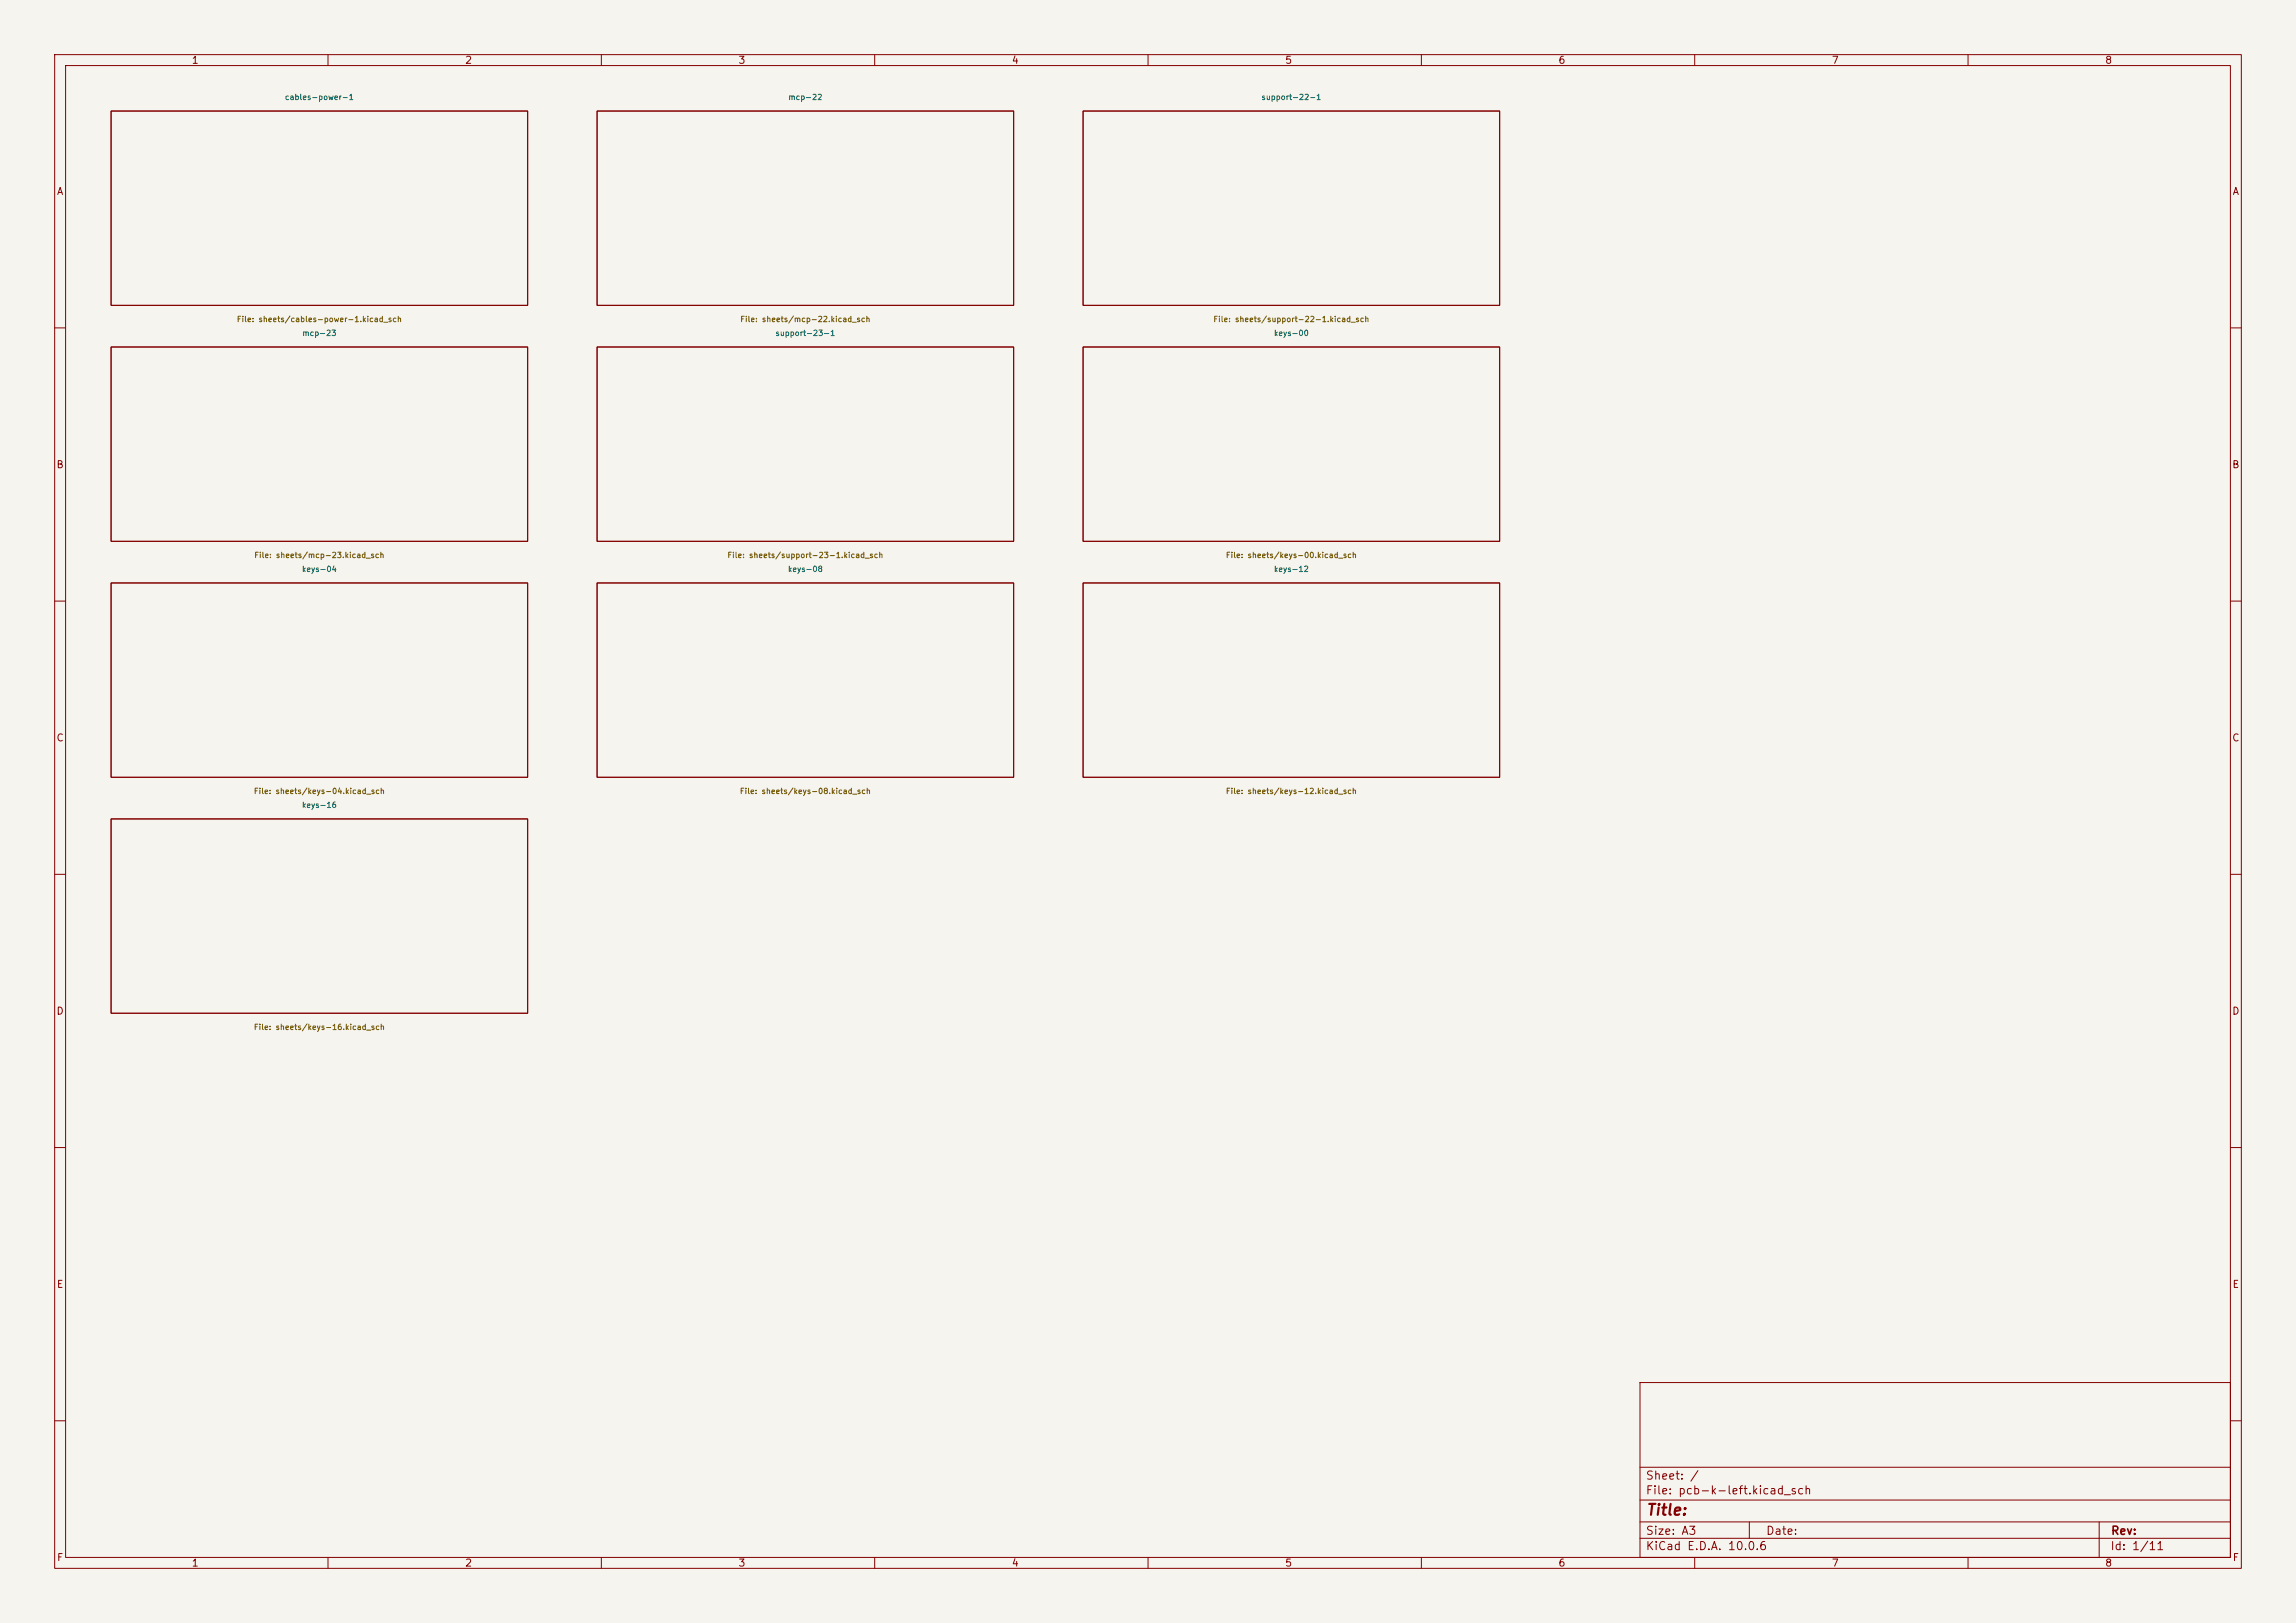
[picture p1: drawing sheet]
<svg xmlns="http://www.w3.org/2000/svg" width="420mm" height="297mm" viewBox="0 0 420 297" stroke-linecap="round" stroke-linejoin="round" font-family="sans-serif">
<defs><g id="words">
<text font-size="2" fill="#840000" x="301" y="277.8">Title:</text>
<g font-size="1.5" fill="#840000">
<text x="300.9" y="273.8">File: pcb-k-left.kicad_sch</text>
<text x="300.9" y="271.1">Sheet: /</text>
<text x="300.9" y="281.2">Size: A3</text>
<text x="322.9" y="281.2">Date:</text>
<text x="386" y="281.2">Rev:</text>
<text x="300.9" y="284">KiCad E.D.A. 10.0.6</text>
<text x="385.9" y="284">Id: 1/11</text>
</g>
<g font-size="1.3" fill="#840000">
<text x="35" y="12">1</text>
<text x="85" y="12">2</text>
<text x="135" y="12">3</text>
<text x="185" y="12">4</text>
<text x="235" y="12">5</text>
<text x="285" y="12">6</text>
<text x="335" y="12">7</text>
<text x="385" y="12">8</text>
<text x="10.3" y="36">A</text>
<text x="408.3" y="36">A</text>
<text x="10.2" y="86">B</text>
<text x="408.2" y="86">B</text>
<text x="10.2" y="136">C</text>
<text x="408.2" y="136">C</text>
<text x="10.2" y="186">D</text>
<text x="408.2" y="186">D</text>
<text x="10.3" y="236">E</text>
<text x="408.3" y="236">E</text>
<text x="10.3" y="286">F</text>
<text x="35" y="287">1</text>
<text x="85" y="287">2</text>
<text x="135" y="287">3</text>
<text x="185" y="287">4</text>
<text x="235" y="287">5</text>
<text x="285" y="287">6</text>
<text x="335" y="287">7</text>
<text x="385" y="287">8</text>
<text x="408.3" y="286">F</text>
</g>
<g font-size="1" fill="#006464">
<text x="52" y="18.5">cables-power-1</text>
<text x="144.1" y="18.5">mcp-22</text>
<text x="230.6" y="18.5">support-22-1</text>
<text x="55.2" y="61.7">mcp-23</text>
<text x="141.7" y="61.7">support-23-1</text>
<text x="232.9" y="61.7">keys-00</text>
<text x="55.1" y="104.9">keys-04</text>
<text x="144" y="104.9">keys-08</text>
<text x="232.9" y="104.9">keys-12</text>
<text x="55.1" y="148.1">keys-16</text>
</g>
<g font-size="1" fill="#725600">
<text x="43.2" y="59.2">File: sheets/cables-power-1.kicad_sch</text>
<text x="135.3" y="59.2">File: sheets/mcp-22.kicad_sch</text>
<text x="221.9" y="59.2">File: sheets/support-22-1.kicad_sch</text>
<text x="46.4" y="102.4">File: sheets/mcp-23.kicad_sch</text>
<text x="133" y="102.4">File: sheets/support-23-1.kicad_sch</text>
<text x="224.1" y="102.4">File: sheets/keys-00.kicad_sch</text>
<text x="46.3" y="145.5">File: sheets/keys-04.kicad_sch</text>
<text x="135.2" y="145.5">File: sheets/keys-08.kicad_sch</text>
<text x="224.1" y="145.5">File: sheets/keys-12.kicad_sch</text>
<text x="46.3" y="188.7">File: sheets/keys-16.kicad_sch</text>
</g>
</g></defs>
<path d="M0 0h420v297h-420z" fill="#f5f4ef" stroke="#f5f4ef" stroke-width=".18"/>
<g fill="none" stroke="#840000" stroke-width=".18">
<path d="M10 10h400v277h-400zM12 12h396v273h-396zM60 10v2M110 10v2M160 10v2M210 10v2M260 10v2M310 10v2M360 10v2M20.3 20.3h76.2v35.6h-76.2zM109.2 20.3h76.2v35.6h-76.2zM198.1 20.3h76.2v35.6h-76.2z"/>
<path d="M10 60h2M20.3 63.5h76.2v35.6h-76.2zM109.2 63.5h76.2v35.6h-76.2zM198.1 63.5h76.2v35.6h-76.2zM408 60h2M10 110h2M20.3 106.7h76.2v35.5h-76.2zM109.2 106.7h76.2v35.5h-76.2zM198.1 106.7h76.2v35.5h-76.2zM408 110h2M10 160h2M20.3 149.9h76.2v35.5h-76.2z"/>
<path d="M408 160h2M10 210h2M408 210h2M300 253h108v32h-108zM10 260h2M300 278.5h108M300 274.5h108M300 268.5h108M320 278.5v3M384 278.5v6.5M408 260h2M60 285v2"/>
<path d="M110 285v2M160 285v2M210 285v2M260 285v2M300 281.5h108M310 285v2M360 285v2"/>
</g>
<use href="#words"/>
</svg>
